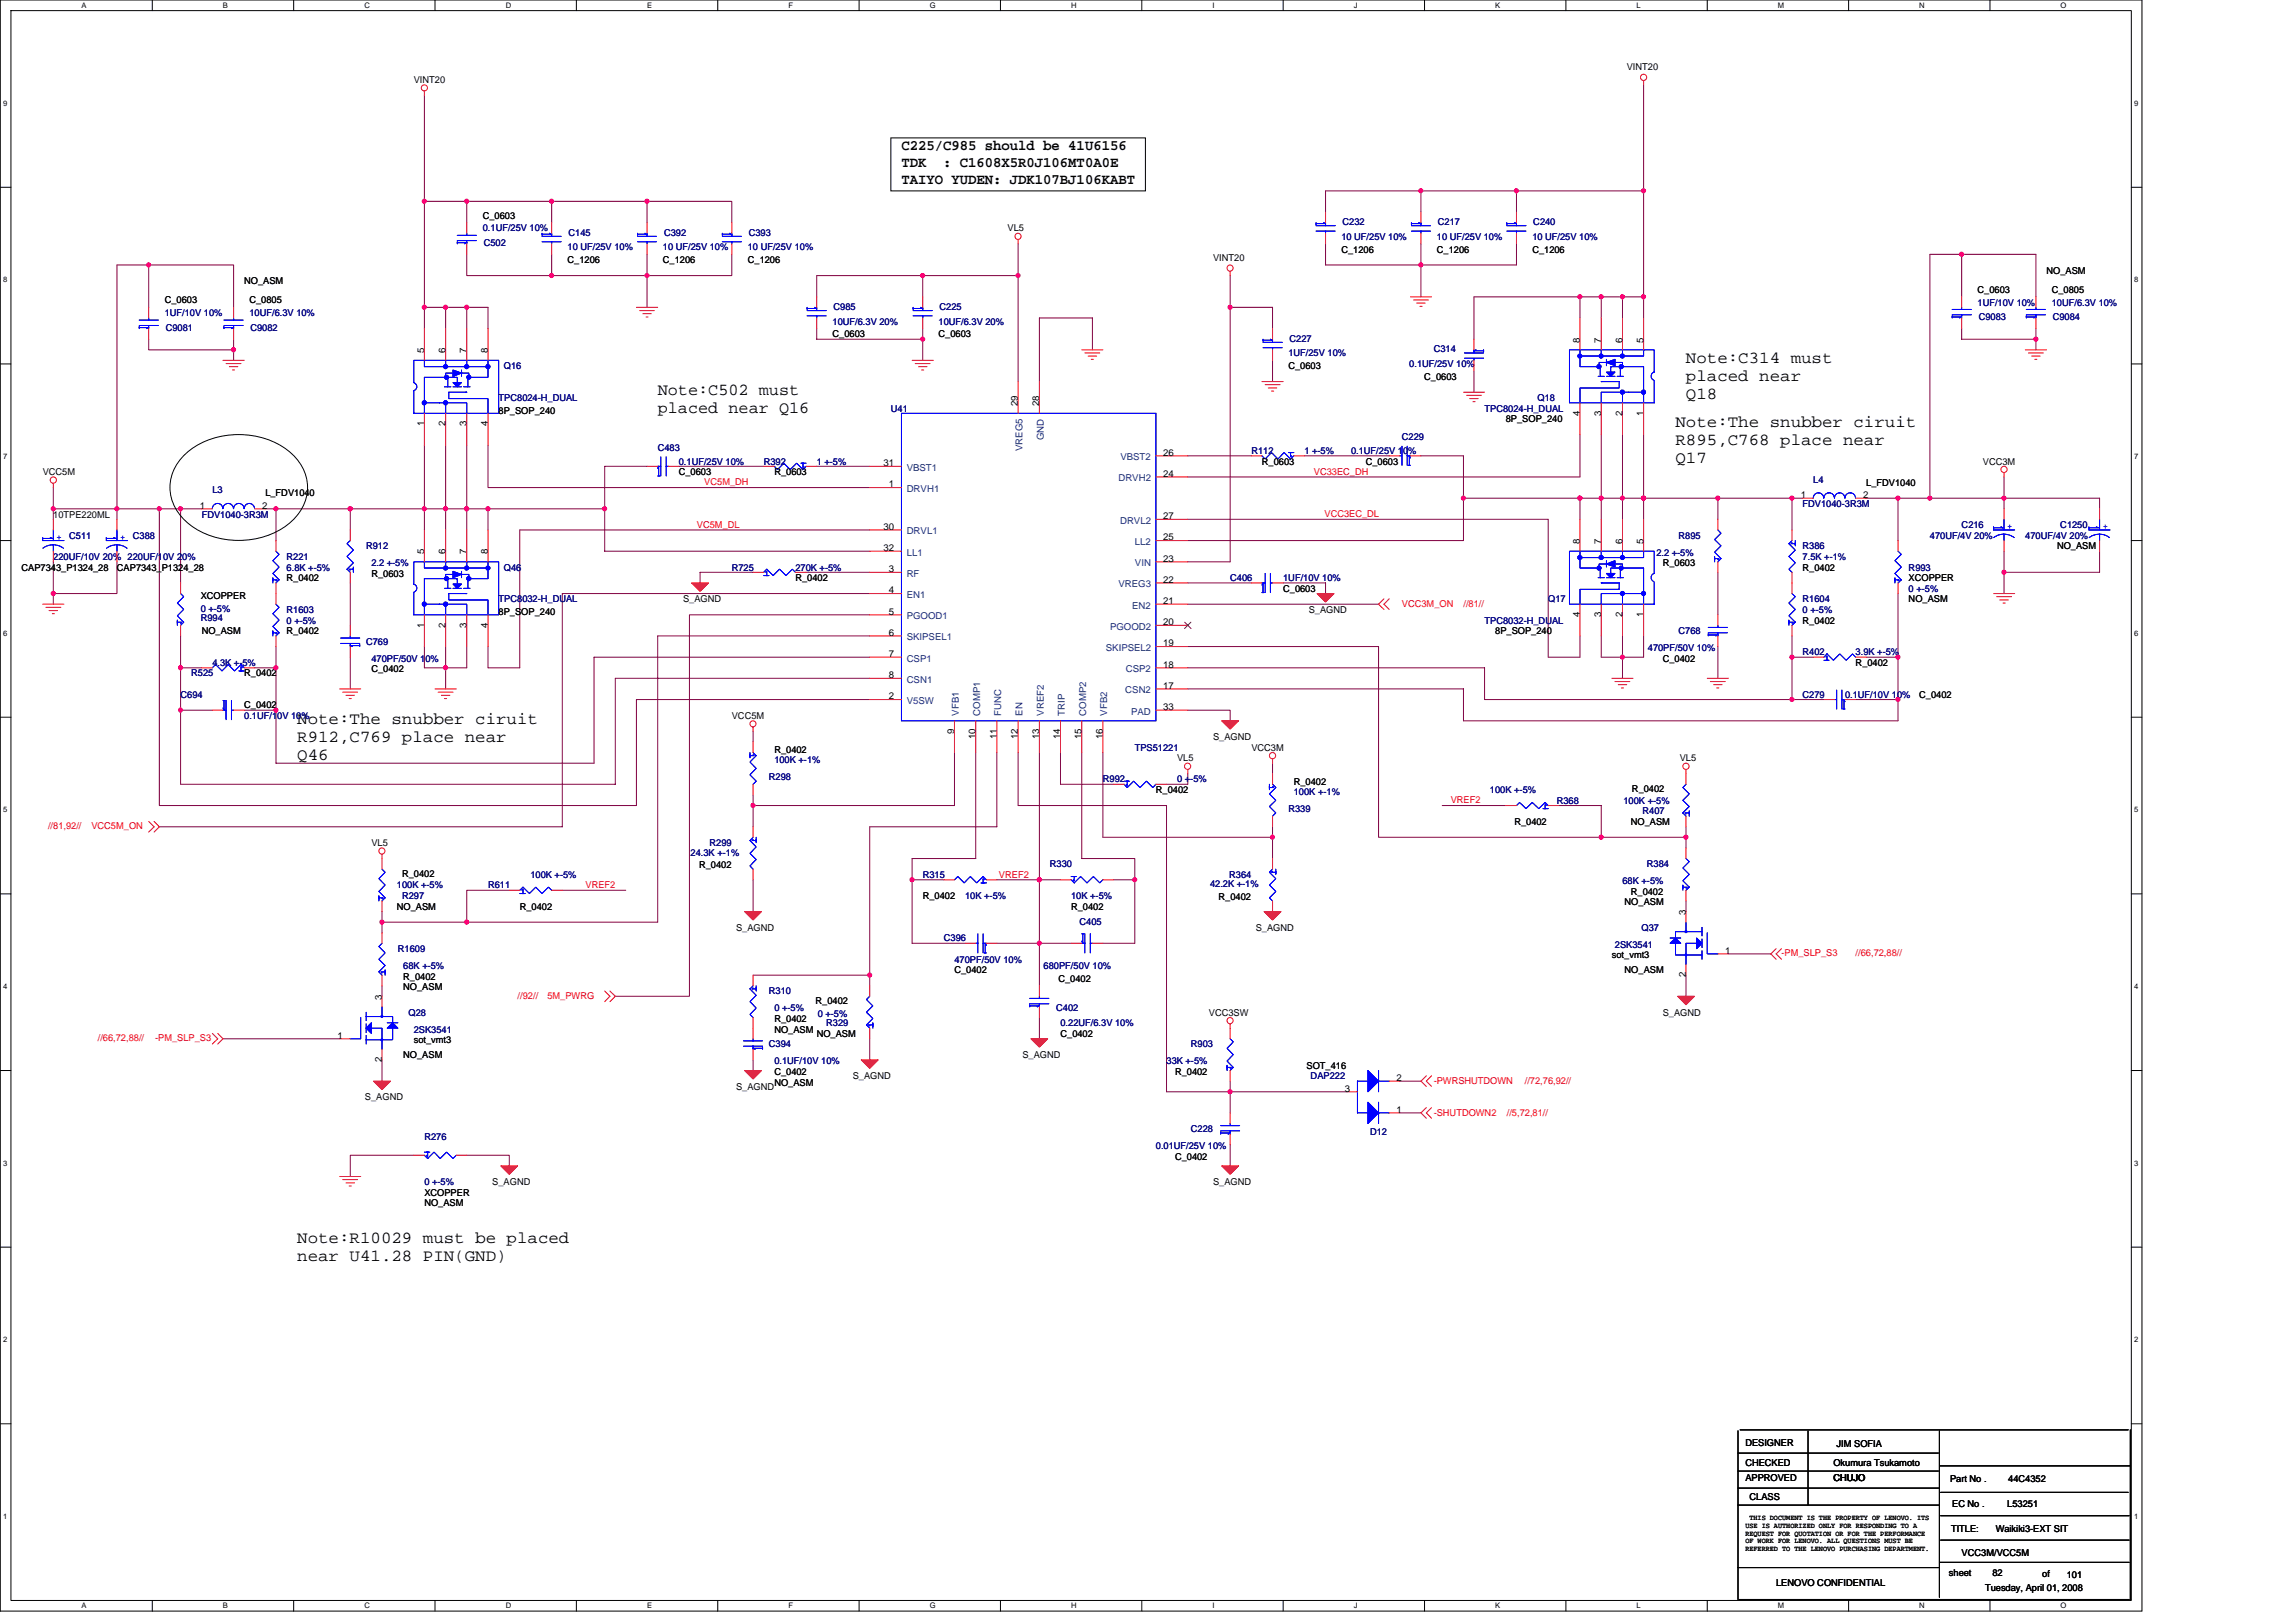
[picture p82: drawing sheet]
<svg xmlns="http://www.w3.org/2000/svg" width="297mm" height="210mm" viewBox="0 0 297 210" stroke-linecap="round" stroke-linejoin="round" font-family="sans-serif">
<defs><g id="words">
<g font-size="2.2">
<text x="218.1" y="47">Note:C314 must</text>
<text x="85.1" y="51.1">Note:C502 must</text>
<text x="85.1" y="53.4">placed near Q16</text>
<text x="218.1" y="49.3">placed near</text>
<text x="218.1" y="51.7">Q18</text>
<text x="216.8" y="55.2">Note:The snubber ciruit</text>
<text x="216.8" y="57.6">R895,C768 place near</text>
<text x="216.8" y="59.9">Q17</text>
<text x="38.5" y="93.6">Note:The snubber ciruit</text>
<text x="38.5" y="96">R912,C769 place near</text>
<text x="38.5" y="98.3">Q46</text>
<text x="38.5" y="160.8">Note:R10029 must be placed</text>
<text x="38.5" y="163.2">near U41.28 PIN(GND)</text>
</g>
<g font-size="1.9">
<text x="116.6" y="19.5">C225/C985 should be 41U6156</text>
<text x="116.6" y="21.6">TDK</text>
<text x="116.6" y="23.8">TAIYO YUDEN: JDK107BJ106KABT</text>
<text x="122" y="21.6">: C1608X5R0J106MT0A0E</text>
</g>
<g font-size="1.2">
<text x="53.5" y="10.7">VINT20</text>
<text x="210.5" y="9.1">VINT20</text>
<text x="62.5" y="28.3">C_0603</text>
<text x="130.3" y="29.9">VL5</text>
<text x="73.4" y="34">C_1206</text>
<text x="85.8" y="34">C_1206</text>
<text x="96.7" y="34">C_1206</text>
<text x="156.9" y="33.8">VINT20</text>
<text x="173.5" y="32.7">C_1206</text>
<text x="185.9" y="32.7">C_1206</text>
<text x="198.2" y="32.7">C_1206</text>
<text x="264.8" y="35.4">NO_ASM</text>
<text x="21.3" y="39.3">C_0603</text>
<text x="31.6" y="36.8">NO_ASM</text>
<text x="32.3" y="39.3">C_0805</text>
<text x="255.8" y="37.9">C_0603</text>
<text x="265.4" y="37.9">C_0805</text>
<text x="54.9" y="45.7" transform="rotate(-90 54.9 45.7)">5</text>
<text x="57.6" y="45.7" transform="rotate(-90 57.6 45.7)">6</text>
<text x="60.4" y="45.7" transform="rotate(-90 60.4 45.7)">7</text>
<text x="63.1" y="45.7" transform="rotate(-90 63.1 45.7)">8</text>
<text x="107.7" y="43.6">C_0603</text>
<text x="121.4" y="43.6">C_0603</text>
<text x="166.7" y="47.8">C_0603</text>
<text x="204.4" y="44.3" transform="rotate(-90 204.4 44.3)">8</text>
<text x="207.1" y="44.3" transform="rotate(-90 207.1 44.3)">7</text>
<text x="209.9" y="44.3" transform="rotate(-90 209.9 44.3)">6</text>
<text x="212.6" y="44.3" transform="rotate(-90 212.6 44.3)">5</text>
<text x="64.5" y="53.5">8P_SOP_240</text>
<text x="131.7" y="52.5" transform="rotate(-90 131.7 52.5)">29</text>
<text x="134.4" y="52.5" transform="rotate(-90 134.4 52.5)">28</text>
<text x="184.3" y="49.1">C_0603</text>
<text x="204.4" y="53.8" transform="rotate(-90 204.4 53.8)">4</text>
<text x="207.1" y="53.8" transform="rotate(-90 207.1 53.8)">3</text>
<text x="209.9" y="53.8" transform="rotate(-90 209.9 53.8)">2</text>
<text x="212.6" y="53.8" transform="rotate(-90 212.6 53.8)">1</text>
<text x="54.9" y="55.1" transform="rotate(-90 54.9 55.1)">1</text>
<text x="57.6" y="55.1" transform="rotate(-90 57.6 55.1)">2</text>
<text x="60.4" y="55.1" transform="rotate(-90 60.4 55.1)">3</text>
<text x="63.1" y="55.1" transform="rotate(-90 63.1 55.1)">4</text>
<text x="150.5" y="59">26</text>
<text x="194.8" y="54.6">8P_SOP_240</text>
<text x="5.5" y="61.5">VCC5M</text>
<text x="25.8" y="65.8">1</text>
<text x="33.9" y="65.8">2</text>
<text x="34.3" y="64.2">L_FDV1040</text>
<text x="87.8" y="61.5">C_0603</text>
<text x="100.2" y="61.5">R_0603</text>
<text x="114.3" y="60.3">31</text>
<text x="115" y="63.1">1</text>
<text x="150.5" y="61.7">24</text>
<text x="163.3" y="60.1">R_0603</text>
<text x="176.7" y="60.1">C_0603</text>
<text x="233" y="64.5">1</text>
<text x="241" y="64.5">2</text>
<text x="241.4" y="62.8">L_FDV1040</text>
<text x="256.5" y="60.1">VCC3M</text>
<text x="6.9" y="67">10TPE220ML</text>
<text x="54.9" y="71.8" transform="rotate(-90 54.9 71.8)">5</text>
<text x="57.6" y="71.8" transform="rotate(-90 57.6 71.8)">6</text>
<text x="60.4" y="71.8" transform="rotate(-90 60.4 71.8)">7</text>
<text x="63.1" y="71.8" transform="rotate(-90 63.1 71.8)">8</text>
<text x="114.3" y="68.6">30</text>
<text x="114.3" y="71.3">32</text>
<text x="150.5" y="67.2">27</text>
<text x="150.5" y="69.9">25</text>
<text x="204.4" y="70.4" transform="rotate(-90 204.4 70.4)">8</text>
<text x="207.1" y="70.4" transform="rotate(-90 207.1 70.4)">7</text>
<text x="209.9" y="70.4" transform="rotate(-90 209.9 70.4)">6</text>
<text x="212.6" y="70.4" transform="rotate(-90 212.6 70.4)">5</text>
<text x="266.1" y="71.1">NO_ASM</text>
<text x="2.8" y="73.8">CAP7343_P1324_28</text>
<text x="15.1" y="73.8">CAP7343_P1324_28</text>
<text x="26" y="77.5">XCOPPER</text>
<text x="37.1" y="75.2">R_0402</text>
<text x="48" y="74.6">R_0603</text>
<text x="88.4" y="77.9">S_AGND</text>
<text x="102.9" y="75.2">R_0402</text>
<text x="115" y="74">3</text>
<text x="115" y="76.8">4</text>
<text x="150.5" y="75.4">22</text>
<text x="150.5" y="72.7">23</text>
<text x="166" y="76.6">C_0603</text>
<text x="215.1" y="73.3">R_0603</text>
<text x="233.2" y="73.8">R_0402</text>
<text x="246.9" y="75.2">XCOPPER</text>
<text x="246.9" y="77.9">NO_ASM</text>
<text x="26.1" y="82">NO_ASM</text>
<text x="37.1" y="82">R_0402</text>
<text x="54.9" y="81.2" transform="rotate(-90 54.9 81.2)">1</text>
<text x="57.6" y="81.2" transform="rotate(-90 57.6 81.2)">2</text>
<text x="60.4" y="81.2" transform="rotate(-90 60.4 81.2)">3</text>
<text x="63.1" y="81.2" transform="rotate(-90 63.1 81.2)">4</text>
<text x="64.5" y="79.6">8P_SOP_240</text>
<text x="115" y="79.5">5</text>
<text x="115" y="82.3">6</text>
<text x="150.5" y="80.9">20</text>
<text x="150.5" y="78.2">21</text>
<text x="150.5" y="83.7">19</text>
<text x="169.3" y="79.3">S_AGND</text>
<text x="193.4" y="82">8P_SOP_240</text>
<text x="204.4" y="79.8" transform="rotate(-90 204.4 79.8)">4</text>
<text x="207.1" y="79.8" transform="rotate(-90 207.1 79.8)">3</text>
<text x="209.9" y="79.8" transform="rotate(-90 209.9 79.8)">2</text>
<text x="212.6" y="79.8" transform="rotate(-90 212.6 79.8)">1</text>
<text x="233.2" y="80.7">R_0402</text>
<text x="31.6" y="87.5">R_0402</text>
<text x="48" y="87">C_0402</text>
<text x="115" y="85">7</text>
<text x="115" y="87.8">8</text>
<text x="150.5" y="89.1">17</text>
<text x="150.5" y="86.4">18</text>
<text x="215.1" y="85.6">C_0402</text>
<text x="240.1" y="86.2">R_0402</text>
<text x="31.6" y="91.7">C_0402</text>
<text x="94.7" y="93">VCC5M</text>
<text x="115" y="90.5">2</text>
<text x="123.5" y="94.9" transform="rotate(-90 123.5 94.9)">9</text>
<text x="126.2" y="95.6" transform="rotate(-90 126.2 95.6)">10</text>
<text x="128.9" y="95.6" transform="rotate(-90 128.9 95.6)">11</text>
<text x="131.7" y="95.6" transform="rotate(-90 131.7 95.6)">12</text>
<text x="134.4" y="95.6" transform="rotate(-90 134.4 95.6)">13</text>
<text x="137.2" y="95.6" transform="rotate(-90 137.2 95.6)">14</text>
<text x="139.9" y="95.6" transform="rotate(-90 139.9 95.6)">15</text>
<text x="142.7" y="95.6" transform="rotate(-90 142.7 95.6)">16</text>
<text x="150.5" y="91.9">33</text>
<text x="156.9" y="95.8">S_AGND</text>
<text x="248.3" y="90.3">C_0402</text>
<text x="100.2" y="97.4">R_0402</text>
<text x="152.3" y="98.5">VL5</text>
<text x="161.9" y="97.1">VCC3M</text>
<text x="167.4" y="101.5">R_0402</text>
<text x="217.3" y="98.5">VL5</text>
<text x="149.5" y="102.6">R_0402</text>
<text x="195.9" y="106.7">R_0402</text>
<text x="211" y="106.7">NO_ASM</text>
<text x="211.1" y="102.5">R_0402</text>
<text x="48" y="109.5">VL5</text>
<text x="52" y="113.5">R_0402</text>
<text x="90.4" y="112.4">R_0402</text>
<text x="51.3" y="117.7">NO_ASM</text>
<text x="67.2" y="117.7">R_0402</text>
<text x="119.4" y="116.3">R_0402</text>
<text x="138.6" y="117.7">R_0402</text>
<text x="157.6" y="116.5">R_0402</text>
<text x="210.2" y="117.2">NO_ASM</text>
<text x="211" y="115.8">R_0402</text>
<text x="218.1" y="118.4" transform="rotate(-90 218.1 118.4)">3</text>
<text x="95.2" y="120.5">S_AGND</text>
<text x="123.5" y="125.9">C_0402</text>
<text x="162.5" y="120.5">S_AGND</text>
<text x="208.5" y="124">sot_vmt3</text>
<text x="210.2" y="125.9">NO_ASM</text>
<text x="223.2" y="123.4">1</text>
<text x="49.4" y="129.3" transform="rotate(-90 49.4 129.3)">3</text>
<text x="52.2" y="126.8">R_0402</text>
<text x="52.2" y="128.1">NO_ASM</text>
<text x="105.5" y="129.9">R_0402</text>
<text x="136.9" y="127">C_0402</text>
<text x="156.4" y="131.4">VCC3SW</text>
<text x="215.1" y="131.4">S_AGND</text>
<text x="218.1" y="126.5" transform="rotate(-90 218.1 126.5)">2</text>
<text x="43.7" y="134.4">1</text>
<text x="49.4" y="137.4" transform="rotate(-90 49.4 137.4)">2</text>
<text x="52.2" y="136.9">NO_ASM</text>
<text x="53.5" y="135">sot_vmt3</text>
<text x="100.2" y="132.2">R_0402</text>
<text x="100.2" y="133.6">NO_ASM</text>
<text x="105.7" y="134.2">NO_ASM</text>
<text x="132.3" y="136.9">S_AGND</text>
<text x="137.2" y="134.2">C_0402</text>
<text x="47.2" y="142.4">S_AGND</text>
<text x="95.2" y="141">S_AGND</text>
<text x="100.2" y="139.1">C_0402</text>
<text x="100.2" y="140.5">NO_ASM</text>
<text x="110.3" y="139.7">S_AGND</text>
<text x="152" y="139.1">R_0402</text>
<text x="169" y="138.3">SOT_416</text>
<text x="174" y="141.3">3</text>
<text x="180.7" y="139.9">2</text>
<text x="180.7" y="144">1</text>
<text x="54.9" y="154.7">XCOPPER</text>
<text x="63.7" y="153.4">S_AGND</text>
<text x="152" y="150.1">C_0402</text>
<text x="156.9" y="153.4">S_AGND</text>
<text x="54.9" y="156.1">NO_ASM</text>
<text x="225.8" y="187.1">DESIGNER</text>
<text x="225.8" y="189.7">CHECKED</text>
<text x="225.8" y="191.6">APPROVED</text>
<text x="237.2" y="191.6">CHUJO</text>
<text x="237.2" y="189.7">Okumura Tsukamoto</text>
<text x="237.6" y="187.3">JIM SOFIA</text>
<text x="252.3" y="191.8">Part No .</text>
<text x="259.8" y="191.8">44C4352</text>
<text x="226.4" y="194.1">CLASS</text>
<text x="252.6" y="195.1">EC No .</text>
<text x="259.7" y="195.1">L53251</text>
<text x="252.1" y="204">sheet</text>
<text x="252.4" y="198.2">TITLE:</text>
<text x="253.8" y="201.4">VCC3M/VCC5M</text>
<text x="257.8" y="204">82</text>
<text x="258.2" y="198.2">Waikiki3-EXT SIT</text>
<text x="229.8" y="205.2">LENOVO CONFIDENTIAL</text>
<text x="256.8" y="205.9">Tuesday, April 01, 2008</text>
<text x="264.2" y="204.1">of</text>
<text x="267.4" y="204.3">101</text>
</g>
<g font-size="1.2" fill="#000080">
<text x="62.5" y="29.9">0.1UF/25V 10%</text>
<text x="173.7" y="29.1">C232</text>
<text x="186" y="29.1">C217</text>
<text x="198.4" y="29.1">C240</text>
<text x="62.6" y="31.9">C502</text>
<text x="73.4" y="32.4">10 UF/25V 10%</text>
<text x="73.6" y="30.5">C145</text>
<text x="85.8" y="32.4">10 UF/25V 10%</text>
<text x="85.9" y="30.5">C392</text>
<text x="96.7" y="32.4">10 UF/25V 10%</text>
<text x="96.9" y="30.5">C393</text>
<text x="173.5" y="31">10 UF/25V 10%</text>
<text x="185.9" y="31">10 UF/25V 10%</text>
<text x="198.2" y="31">10 UF/25V 10%</text>
<text x="21.3" y="40.9">1UF/10V 10%</text>
<text x="32.3" y="40.9">10UF/6.3V 10%</text>
<text x="107.7" y="42">10UF/6.3V 20%</text>
<text x="107.8" y="40.1">C985</text>
<text x="121.4" y="42">10UF/6.3V 20%</text>
<text x="121.6" y="40.1">C225</text>
<text x="255.8" y="39.5">1UF/10V 10%</text>
<text x="256" y="41.4">C9083</text>
<text x="265.4" y="39.5">10UF/6.3V 10%</text>
<text x="265.6" y="41.4">C9084</text>
<text x="21.4" y="42.8">C9081</text>
<text x="32.4" y="42.8">C9082</text>
<text x="65.2" y="47.8">Q16</text>
<text x="166.7" y="46.1">1UF/25V 10%</text>
<text x="166.8" y="44.2">C227</text>
<text x="182.3" y="47.5">0.1UF/25V 10%</text>
<text x="185.5" y="45.6">C314</text>
<text x="64.5" y="51.9">TPC8024-H_DUAL</text>
<text x="115.2" y="53.3">U41</text>
<text x="192.1" y="53.3">TPC8024-H_DUAL</text>
<text x="198.9" y="51.9">Q18</text>
<text x="85.1" y="58.3">C483</text>
<text x="161.9" y="58.7">R112</text>
<text x="168.8" y="58.7">1 +-5%</text>
<text x="174.8" y="58.7">0.1UF/25V 10%</text>
<text x="181.4" y="57">C229</text>
<text x="27.5" y="63.8">L3</text>
<text x="87.8" y="60.1">0.1UF/25V 10%</text>
<text x="98.8" y="60.1">R392</text>
<text x="105.7" y="60.1">1 +-5%</text>
<text x="233.2" y="65.6">FDV1040-3R3M</text>
<text x="234.6" y="62.4">L4</text>
<text x="9" y="69.7">C511</text>
<text x="17.2" y="69.7">C388</text>
<text x="26.1" y="67">FDV1040-3R3M</text>
<text x="47.4" y="71.1">R912</text>
<text x="214.3" y="71.9">2.2 +-5%</text>
<text x="217.2" y="69.7">R895</text>
<text x="233.2" y="71.1">R386</text>
<text x="249.7" y="69.7">470UF/4V 20%</text>
<text x="253.8" y="68.3">C216</text>
<text x="262" y="69.7">470UF/4V 20%</text>
<text x="266.5" y="68.3">C1250</text>
<text x="6.9" y="72.5">220UF/10V 20% 220UF/10V 20%</text>
<text x="37.1" y="72.5">R221</text>
<text x="37.1" y="73.8">6.8K +-5%</text>
<text x="48" y="73.3">2.2 +-5%</text>
<text x="64.5" y="77.9">TPC8032-H_DUAL</text>
<text x="65.2" y="73.8">Q46</text>
<text x="94.7" y="73.8">R725</text>
<text x="102.9" y="73.8">270K +-5%</text>
<text x="159.1" y="75.2">C406</text>
<text x="166" y="75.2">1UF/10V 10%</text>
<text x="200.3" y="77.9">Q17</text>
<text x="233.2" y="77.9">R1604</text>
<text x="233.2" y="72.5">7.5K +-1%</text>
<text x="246.9" y="73.8">R993</text>
<text x="246.9" y="76.6">0 +-5%</text>
<text x="26" y="80.4">R994</text>
<text x="26" y="79.2">0 +-5%</text>
<text x="37.1" y="79.3">R1603</text>
<text x="37.1" y="80.7">0 +-5%</text>
<text x="47.4" y="83.4">C769</text>
<text x="192.1" y="80.7">TPC8032-H_DUAL</text>
<text x="217.2" y="82">C768</text>
<text x="233.2" y="79.3">0 +-5%</text>
<text x="24.7" y="87.5">R525</text>
<text x="27.5" y="86.2">4.3K +-5%</text>
<text x="48" y="85.6">470PF/50V 10%</text>
<text x="213.2" y="84.2">470PF/50V 10%</text>
<text x="233.2" y="84.8">R402</text>
<text x="240.1" y="84.8">3.9K +-5%</text>
<text x="23.4" y="90.3">C694</text>
<text x="31.6" y="93">0.1UF/10V 10%</text>
<text x="233.2" y="90.3">C279</text>
<text x="238.7" y="90.3">0.1UF/10V 10%</text>
<text x="99.5" y="101">R298</text>
<text x="100.2" y="98.8">100K +-1%</text>
<text x="142.7" y="101.3">R992</text>
<text x="146.8" y="97.1">TPS51221</text>
<text x="152.3" y="101.3">0 +-5%</text>
<text x="166.7" y="105.1">R339</text>
<text x="167.4" y="102.9">100K +-1%</text>
<text x="192.8" y="102.6">100K +-5%</text>
<text x="201.4" y="104">R368</text>
<text x="210" y="104">100K +-5%</text>
<text x="212.5" y="105.4">R407</text>
<text x="68.6" y="113.6">100K +-5%</text>
<text x="89.3" y="110.7">24.3K +-1%</text>
<text x="91.8" y="109.5">R299</text>
<text x="119.4" y="113.6">R315</text>
<text x="135.8" y="112.2">R330</text>
<text x="159" y="113.6">R364</text>
<text x="213.1" y="112.2">R384</text>
<text x="51.3" y="115">100K +-5%</text>
<text x="52" y="116.3">R297</text>
<text x="63.1" y="115">R611</text>
<text x="124.9" y="116.3">10K +-5%</text>
<text x="138.6" y="116.3">10K +-5%</text>
<text x="139.7" y="119.8">C405</text>
<text x="156.5" y="114.8">42.2K +-1%</text>
<text x="209.9" y="114.4">68K +-5%</text>
<text x="51.5" y="123.2">R1609</text>
<text x="52.2" y="125.4">68K +-5%</text>
<text x="122.1" y="121.8">C396</text>
<text x="123.5" y="124.6">470PF/50V 10%</text>
<text x="135" y="125.4">680PF/50V 10%</text>
<text x="208.9" y="122.6">2SK3541</text>
<text x="212.4" y="120.5">Q37</text>
<text x="52.8" y="131.4">Q28</text>
<text x="99.5" y="128.7">R310</text>
<text x="100.2" y="130.9">0 +-5%</text>
<text x="105.8" y="131.6">0 +-5%</text>
<text x="136.6" y="130.9">C402</text>
<text x="53.5" y="133.6">2SK3541</text>
<text x="99.5" y="135.6">C394</text>
<text x="100.2" y="137.7">0.1UF/10V 10%</text>
<text x="106.9" y="132.8">R329</text>
<text x="137.2" y="132.8">0.22UF/6.3V 10%</text>
<text x="150.9" y="137.7">33K +-5%</text>
<text x="154.1" y="135.6">R903</text>
<text x="169.6" y="139.7">DAP222</text>
<text x="54.9" y="147.5">R276</text>
<text x="149.5" y="148.7">0.01UF/25V 10%</text>
<text x="154.1" y="146.5">C228</text>
<text x="177.2" y="146.9">D12</text>
<text x="54.9" y="153.4">0 +-5%</text>
</g>
<g font-size="1.2" fill="#004080">
<text x="132.3" y="58.4" transform="rotate(-90 132.3 58.4)">VREG5</text>
<text x="135" y="57" transform="rotate(-90 135 57)">GND</text>
<text x="144.9" y="59.6">VBST2</text>
<text x="117.3" y="63.7">DRVH1</text>
<text x="117.3" y="60.9">VBST1</text>
<text x="144.7" y="62.3">DRVH2</text>
<text x="117.3" y="69.2">DRVL1</text>
<text x="117.3" y="71.9">LL1</text>
<text x="144.9" y="67.8">DRVL2</text>
<text x="146.8" y="70.5">LL2</text>
<text x="117.3" y="74.6">RF</text>
<text x="117.3" y="77.4">EN1</text>
<text x="144.7" y="76">VREG3</text>
<text x="146.8" y="73.3">VIN</text>
<text x="117.3" y="80.1">PGOOD1</text>
<text x="117.3" y="82.9">SKIPSEL1</text>
<text x="143.6" y="81.5">PGOOD2</text>
<text x="146.5" y="78.8">EN2</text>
<text x="117.3" y="85.6">CSP1</text>
<text x="117.3" y="88.3">CSN1</text>
<text x="143.1" y="84.2">SKIPSEL2</text>
<text x="145.6" y="89.7">CSN2</text>
<text x="145.6" y="87">CSP2</text>
<text x="117.3" y="91.1">V5SW</text>
<text x="124.1" y="92.6" transform="rotate(-90 124.1 92.6)">VFB1</text>
<text x="126.8" y="92.6" transform="rotate(-90 126.8 92.6)">COMP1</text>
<text x="129.5" y="92.6" transform="rotate(-90 129.5 92.6)">FUNC</text>
<text x="132.3" y="92.6" transform="rotate(-90 132.3 92.6)">EN</text>
<text x="135" y="92.6" transform="rotate(-90 135 92.6)">VREF2</text>
<text x="137.8" y="92.6" transform="rotate(-90 137.8 92.6)">TRIP</text>
<text x="140.5" y="92.6" transform="rotate(-90 140.5 92.6)">COMP2</text>
<text x="143.3" y="92.6" transform="rotate(-90 143.3 92.6)">VFB2</text>
<text x="146.3" y="92.5">PAD</text>
</g>
<g font-size="1.2" fill="#f00">
<text x="91.1" y="62.8">VC5M_DH</text>
<text x="170" y="61.4">VC33EC_DH</text>
<text x="90.2" y="68.3">VC5M_DL</text>
<text x="171.4" y="66.9">VCC3EC_DL</text>
<text x="181.4" y="78.6">VCC3M_ON</text>
<text x="189.3" y="78.6">//81//</text>
<text x="6.2" y="107.3">//81,92//</text>
<text x="11.8" y="107.3">VCC5M_ON</text>
<text x="187.7" y="104">VREF2</text>
<text x="129.2" y="113.6">VREF2</text>
<text x="75.8" y="114.9">VREF2</text>
<text x="230.5" y="123.7">-PM_SLP_S3</text>
<text x="240.1" y="123.7">//66,72,88//</text>
<text x="67" y="129.2">//92//</text>
<text x="70.8" y="129.2">5M_PWRG</text>
<text x="12.7" y="134.7">//66,72,88//</text>
<text x="20.1" y="134.7">-PM_SLP_S3</text>
<text x="185.5" y="140.3">-PWRSHUTDOWN</text>
<text x="197.3" y="140.3">//72,76,92//</text>
<text x="185.5" y="144.5">-SHUTDOWN2</text>
<text x="194.9" y="144.5">//5,72,81//</text>
</g>
<g font-size="1.2" fill="#00f">
<text x="7.3" y="69.8">+</text>
<text x="15.5" y="69.8">+</text>
<text x="259.7" y="68.5">+</text>
<text x="272" y="68.5">+</text>
</g>
<g font-size="1">
<text x="10.6" y="1">A</text>
<text x="28.8" y="1">B</text>
<text x="47.1" y="1">C</text>
<text x="65.4" y="1">D</text>
<text x="83.7" y="1">E</text>
<text x="102" y="1">F</text>
<text x="120.3" y="1">G</text>
<text x="138.6" y="1">H</text>
<text x="156.9" y="1">I</text>
<text x="175.2" y="1">J</text>
<text x="193.4" y="1">K</text>
<text x="211.7" y="1">L</text>
<text x="230" y="1">M</text>
<text x="248.3" y="1">N</text>
<text x="266.6" y="1">O</text>
<text x=".4" y="13.7">9</text>
<text x="276.1" y="13.7">9</text>
<text x=".4" y="36.6">8</text>
<text x="276.1" y="36.6">8</text>
<text x=".4" y="59.4">7</text>
<text x="276.1" y="59.4">7</text>
<text x=".4" y="82.3">6</text>
<text x="276.1" y="82.3">6</text>
<text x=".4" y="105.1">5</text>
<text x="276.1" y="105.1">5</text>
<text x=".4" y="128">4</text>
<text x="276.1" y="128">4</text>
<text x=".4" y="150.9">3</text>
<text x="276.1" y="150.9">3</text>
<text x=".4" y="173.7">2</text>
<text x="276.1" y="173.7">2</text>
<text x=".4" y="196.6">1</text>
<text x="225.8" y="197.7">USE IS AUTHORIZED ONLY FOR RESPONDING TO A</text>
<text x="226.3" y="196.7">THIS DOCUMENT IS THE PROPERTY OF LENOVO. ITS</text>
<text x="276.1" y="196.6">1</text>
<text x="225.8" y="198.7">REQUEST FOR QUOTATION OR FOR THE PERFORMANCE</text>
<text x="225.8" y="199.7">OF WORK FOR LENOVO. ALL QUESTIONS MUST BE</text>
<text x="225.8" y="200.7">REFERRED TO THE LENOVO PURCHASING DEPARTMENT.</text>
<text x="10.6" y="208.2">A</text>
<text x="28.8" y="208.2">B</text>
<text x="47.1" y="208.2">C</text>
<text x="65.4" y="208.2">D</text>
<text x="83.7" y="208.2">E</text>
<text x="102" y="208.2">F</text>
<text x="120.3" y="208.2">G</text>
<text x="138.6" y="208.2">H</text>
<text x="156.9" y="208.2">I</text>
<text x="175.2" y="208.2">J</text>
<text x="193.4" y="208.2">K</text>
<text x="211.7" y="208.2">L</text>
<text x="230" y="208.2">M</text>
<text x="248.3" y="208.2">N</text>
<text x="266.6" y="208.2">O</text>
</g>
</g></defs>
<path d="M0 0h277.1v208.5h-277.1zM1.4 1.4h274.3v205.7h-274.3z" fill="none" stroke="#000" stroke-width=".13"/>
<g fill="#fff">
<path d="M10.6 .1h.6v1.1h-.6z"/>
<path d="M10.6 207.3h.6v1.1h-.6z"/>
</g>
<path d="M19.7 0v1.4M19.7 207.1v1.4" fill="none" stroke="#000" stroke-width=".13"/>
<g fill="#fff">
<path d="M28.8 .1h.7v1.1h-.7z"/>
<path d="M28.8 207.3h.7v1.1h-.7z"/>
</g>
<path d="M38 0v1.4M38 207.1v1.4" fill="none" stroke="#000" stroke-width=".13"/>
<g fill="#fff">
<path d="M47.1 .1h.7v1.1h-.7z"/>
<path d="M47.1 207.3h.7v1.1h-.7z"/>
</g>
<path d="M56.3 0v1.4M56.3 207.1v1.4" fill="none" stroke="#000" stroke-width=".13"/>
<g fill="#fff">
<path d="M65.4 .1h.7v1.1h-.7z"/>
<path d="M65.4 207.3h.7v1.1h-.7z"/>
</g>
<path d="M74.6 0v1.4M74.6 207.1v1.4" fill="none" stroke="#000" stroke-width=".13"/>
<g fill="#fff">
<path d="M83.7 .1h.7v1.1h-.7z"/>
<path d="M83.7 207.3h.7v1.1h-.7z"/>
</g>
<path d="M92.9 0v1.4M92.9 207.1v1.4" fill="none" stroke="#000" stroke-width=".13"/>
<g fill="#fff">
<path d="M102 .1h.6v1.1h-.6z"/>
<path d="M102 207.3h.6v1.1h-.6z"/>
</g>
<path d="M111.1 0v1.4M111.1 207.1v1.4" fill="none" stroke="#000" stroke-width=".13"/>
<g fill="#fff">
<path d="M120.3 .1h.7v1.1h-.7z"/>
<path d="M120.3 207.3h.7v1.1h-.7z"/>
</g>
<path d="M129.4 0v1.4M129.4 207.1v1.4" fill="none" stroke="#000" stroke-width=".13"/>
<g fill="#fff">
<path d="M138.6 .1h.7v1.1h-.7z"/>
<path d="M138.6 207.3h.7v1.1h-.7z"/>
</g>
<path d="M147.7 0v1.4M147.7 207.1v1.4" fill="none" stroke="#000" stroke-width=".13"/>
<g fill="#fff">
<path d="M156.9 .1h.2v1.1h-.2z"/>
<path d="M156.9 207.3h.2v1.1h-.2z"/>
</g>
<path d="M166 0v1.4M166 207.1v1.4" fill="none" stroke="#000" stroke-width=".13"/>
<g fill="#fff">
<path d="M175.2 .1h.4v1.1h-.4z"/>
<path d="M175.2 207.3h.4v1.1h-.4z"/>
</g>
<path d="M184.3 0v1.4M184.3 207.1v1.4" fill="none" stroke="#000" stroke-width=".13"/>
<g fill="#fff">
<path d="M193.4 .1h.7v1.1h-.7z"/>
<path d="M193.4 207.3h.7v1.1h-.7z"/>
</g>
<path d="M202.6 0v1.4M202.6 207.1v1.4" fill="none" stroke="#000" stroke-width=".13"/>
<g fill="#fff">
<path d="M211.7 .1h.6v1.1h-.6z"/>
<path d="M211.7 207.3h.6v1.1h-.6z"/>
</g>
<path d="M220.9 0v1.4M220.9 207.1v1.4" fill="none" stroke="#000" stroke-width=".13"/>
<g fill="#fff">
<path d="M230 .1h.8v1.1h-.8z"/>
<path d="M230 207.3h.8v1.1h-.8z"/>
</g>
<path d="M239.2 0v1.4M239.2 207.1v1.4" fill="none" stroke="#000" stroke-width=".13"/>
<g fill="#fff">
<path d="M248.3 .1h.7v1.1h-.7z"/>
<path d="M248.3 207.3h.7v1.1h-.7z"/>
</g>
<path d="M257.4 0v1.4M257.4 207.1v1.4" fill="none" stroke="#000" stroke-width=".13"/>
<g fill="#fff">
<path d="M266.6 .1h.8v1.1h-.8z"/>
<path d="M266.6 207.3h.8v1.1h-.8z"/>
<path d="M.4 12.8h.5v1.1h-.5z"/>
<path d="M276.1 12.8h.5v1.1h-.5z"/>
<path d="M.4 35.7h.5v1.1h-.5z"/>
<path d="M276.1 35.7h.5v1.1h-.5z"/>
</g>
<path d="M0 24.2h1.4M275.7 24.2h1.4" fill="none" stroke="#000" stroke-width=".13"/>
<g fill="#fff">
<path d="M.4 58.5h.5v1.1h-.5z"/>
<path d="M276.1 58.5h.5v1.1h-.5z"/>
</g>
<path d="M0 47.1h1.4M275.7 47.1h1.4" fill="none" stroke="#000" stroke-width=".13"/>
<g fill="#fff">
<path d="M.4 81.4h.5v1.1h-.5z"/>
<path d="M276.1 81.4h.5v1.1h-.5z"/>
</g>
<path d="M0 70h1.4M275.7 70h1.4" fill="none" stroke="#000" stroke-width=".13"/>
<g fill="#fff">
<path d="M.4 104.2h.5v1.1h-.5z"/>
<path d="M276.1 104.2h.5v1.1h-.5z"/>
</g>
<path d="M0 92.8h1.4M275.7 92.8h1.4" fill="none" stroke="#000" stroke-width=".13"/>
<g fill="#fff">
<path d="M.4 127.1h.5v1.1h-.5z"/>
<path d="M276.1 127.1h.5v1.1h-.5z"/>
</g>
<path d="M0 115.7h1.4M275.7 115.7h1.4" fill="none" stroke="#000" stroke-width=".13"/>
<g fill="#fff">
<path d="M.4 150h.5v1.1h-.5z"/>
<path d="M276.1 150h.5v1.1h-.5z"/>
</g>
<path d="M0 138.5h1.4M275.7 138.5h1.4" fill="none" stroke="#000" stroke-width=".13"/>
<g fill="#fff">
<path d="M.4 172.8h.5v1.1h-.5z"/>
<path d="M276.1 172.8h.5v1.1h-.5z"/>
</g>
<path d="M0 161.4h1.4M275.7 161.4h1.4" fill="none" stroke="#000" stroke-width=".13"/>
<g fill="#fff">
<path d="M.4 195.7h.5v1.1h-.5z"/>
<path d="M276.1 195.7h.5v1.1h-.5z"/>
</g>
<g fill="none" stroke="#000" stroke-width=".13">
<path d="M115.2 17.8h33v6.9h-33zM23.8 58.9a10.7 10.7 0 0 1 14.1 0 5.6 5.6 0 0 1 0 8.4 10.6 10.6 0 0 1-14.1 0 5.7 5.7 0 0 1 0-8.4zM0 184.3h1.4M224.8 188h26M224.8 190.4h26M224.8 192.6h26.1M224.8 194.8h26.1M224.8 185.2v21.8M225.1 185h50.2M233.9 185.2v9.6M250.9 185.2v21.5M250.9 189.7h24.7"/>
<path d="M251.1 196.2h24.4M251.1 193.1h24.2M251.1 199.3h24.4M275.6 185v22M275.7 184.3h1.4M224.8 202.9h26.1M225 207h50.5M250.9 202.2h24.6"/>
</g>
<g fill="none" stroke="#800040" stroke-width=".13">
<path d="M54.9 12.3v13.8h5.5M212.6 11v30.1M19.2 39.8v-5.5h11v5.5M19.2 34.3h-4.1v31.5h-8.2M54.9 26.1v16.4M54.9 39.8h8.2v2.7M57.7 39.8v2.7M60.4 32.9v2.8h11M60.4 39.8v2.7M71.4 26.1h-11v2.7M71.4 26.1v2.7M71.4 32.9v2.8"/>
<path d="M71.4 26.1h12.3M83.7 26.1h11v2.7M83.7 26.1v2.7M83.7 32.9v6.9M94.7 32.9v2.8h-23.3M119.4 35.7v2.7M131.7 31.6v17.8M131.7 35.7h-26v2.7M159.1 35.7v37h-5.4M159.1 39.8h5.5v2.7M171.5 31.6v2.7h24.7v-2.7M183.8 24.7v2.7"/>
<path d="M183.8 31.6v6.8M196.2 24.7v2.7M204.4 38.4v2.7M207.2 38.4v2.7M209.9 38.4v2.7M212.6 24.7h-41.1v2.7M212.6 38.4h-21.9v5.5M253.8 38.4v-5.5h9.6v5.5M253.8 32.9h-4.1v31.6M19.2 43.9v1.4h11M30.2 43.9v2.7M54.9 57.6v11"/>
<path d="M57.7 57.6v11M60.4 57.6v11M63.1 57.6v5.5h49.4M105.7 42.5v1.4h13.7M119.4 42.5v4.1M141.3 45.3v-4.2h-6.8v8.3M153.7 59h8.2M164.6 46.6v2.8M168.8 59h10.9M183.8 59h5.5v11h-35.6M190.7 48v2.8M204.4 56.2v5.5h-50.7"/>
<path d="M207.2 56.2v11M209.9 56.2v11M212.6 56.2v11M253.8 42.5v1.4h9.6M263.4 42.5v2.8M6.9 63.1v4.1M6.9 72.7v5.5M15.1 72.7v4.1h-8.2M20.6 65.8h-5.5v1.4M20.6 65.8v38.4h61.7v-13.7h30.2M20.6 65.8h5.5M23.4 65.8v9.6"/>
<path d="M34.3 65.8h43.9M35.7 65.8v4.2M45.3 65.8v2.8M45.3 75.4v5.5M63.1 65.8v2.8M83.7 60.3h-5.5v11h34.3M87.8 60.3h11M97.4 74.1h-6.8v1.3M104.3 74.1h8.2M105.7 60.3h6.8M112.5 79.6h-23.3v49.3h-9.6M112.5 68.6h-45.3v17.8h-4.1v-2.7"/>
<path d="M112.5 76.8h-39.8v30.2h-52.1M153.7 67.2h46.6v17.8h4.1v-2.7M153.7 75.4h8.2M153.7 78.2h24.6M166 75.4h5.5v1.4M189.3 64.5h43.9M204.4 64.5v2.7M222.2 64.5v2.7M222.2 74.1v5.5M231.8 64.5v4.1M241.4 64.5h30.2v1.3M245.6 64.5v5.5"/>
<path d="M245.6 76.8v13.7M259.3 61.7v4.1M259.3 71.3v5.5M271.6 71.3v2.8h-12.3M23.4 82.3v19.2h56.2v-13.7h32.9M23.4 86.4h2.7M23.4 91.9h4.1M31.6 91.9h4.1M33 86.4h2.7M35.7 83.7v15.1h41.2v-13.8h35.6M45.3 85v4.2M54.9 83.7v2.7h5.5v-2.7"/>
<path d="M57.7 83.7v5.5M97.4 94.6v1.4M112.5 82.3h-27.4v37h-24.7v-4.1h5.5M123.5 97.4v6.8h-26.1M126.2 97.4v13.7h-8.2v11h6.9M129 97.4v9.6h-16.5v20.6M131.7 97.4v6.8h19.2v37.1h23.3M134.5 97.4v30.2M137.2 97.4v4.1h6.9M140 97.4v13.7h6.8v2.8M142.7 97.4v11h21.9M153.7 91.9h5.4v1.4"/>
<path d="M153.7 89.2h35.6v4.1h56.3v-2.8h-5.5M153.7 83.7h24.6v24.7h28.9M153.7 86.4h38.4v4.1h43.9M164.6 98.8v1.3M207.2 82.3v2.7h5.4v-2.7M209.9 82.3v5.5M222.2 83.7v4.1M231.8 85h2.8M231.8 82.3v8.2M241.4 85h4.2M49.4 118v2.7M49.4 119.3h11"/>
<path d="M72.7 115.2h8.3M97.4 102.9v4.1M97.4 113.9v4.1M118 113.9h4.1M129 113.9h8.2M144.1 113.9h2.7M146.8 113.9v8.2h-4.1M153.7 100.1v1.4h-2.8M164.6 107v4.1M186.6 104.2h8.2M201.7 104.2h5.5v4.2M207.2 108.4h10.9"/>
<path d="M218.1 107v2.7M218.1 116.6v1.4M28.8 134.4h15.1M49.4 127.6v1.3M49.4 137.2v2.7M97.4 137.2v1.3M97.4 126.2h15.1M112.5 134.4v2.8M129 122.1h9.6M134.5 131.7v2.7M159.1 139.9v4.1M181.1 139.9h2.7"/>
<path d="M218.1 126.2v2.7M223.6 123.4h5.5M53.5 149.5h-8.2v2.8M60.4 149.5h5.5v1.4M159.1 148.1v2.8M181.1 144h2.7"/>
</g>
<g fill="#f0f" stroke="#f0f" stroke-width=".13">
<circle cx="23.4" cy="91.9" r=".27"/>
<circle cx="23.4" cy="86.4" r=".27"/>
<circle cx="131.7" cy="35.7" r=".27"/>
<circle cx="245.5" cy="90.5" r=".27"/>
<circle cx="209.9" cy="85" r=".27"/>
<circle cx="196.2" cy="24.7" r=".27"/>
<circle cx="212.6" cy="64.5" r=".27"/>
<circle cx="222.2" cy="64.5" r=".27"/>
<circle cx="212.6" cy="24.7" r=".27"/>
<circle cx="183.8" cy="34.3" r=".27"/>
<circle cx="245.5" cy="64.5" r=".27"/>
<circle cx="231.8" cy="90.5" r=".27"/>
<circle cx="207.1" cy="38.4" r=".27"/>
<circle cx="212.6" cy="38.4" r=".27"/>
<circle cx="209.9" cy="38.4" r=".27"/>
<circle cx="189.3" cy="64.5" r=".27"/>
<circle cx="204.4" cy="64.5" r=".27"/>
<circle cx="231.8" cy="85" r=".27"/>
<circle cx="207.1" cy="64.5" r=".27"/>
<circle cx="209.9" cy="64.5" r=".27"/>
<circle cx="57.6" cy="65.8" r=".27"/>
<circle cx="231.8" cy="64.5" r=".27"/>
<circle cx="118" cy="113.8" r=".27"/>
<circle cx="159.1" cy="39.8" r=".27"/>
<circle cx="57.6" cy="39.8" r=".27"/>
<circle cx="60.4" cy="65.8" r=".27"/>
<circle cx="45.3" cy="65.8" r=".27"/>
<circle cx="54.9" cy="65.8" r=".27"/>
<circle cx="57.6" cy="86.4" r=".27"/>
<circle cx="78.2" cy="65.8" r=".27"/>
<circle cx="35.7" cy="65.8" r=".27"/>
<circle cx="54.9" cy="39.8" r=".27"/>
<circle cx="60.4" cy="39.8" r=".27"/>
<circle cx="63.1" cy="65.8" r=".27"/>
<circle cx="204.4" cy="38.4" r=".27"/>
<circle cx="164.6" cy="108.3" r=".27"/>
<circle cx="83.7" cy="35.7" r=".27"/>
<circle cx="83.7" cy="26" r=".27"/>
<circle cx="54.9" cy="26" r=".27"/>
<circle cx="60.4" cy="26" r=".27"/>
<circle cx="134.5" cy="113.8" r=".27"/>
<circle cx="134.5" cy="122.1" r=".27"/>
<circle cx="35.7" cy="91.9" r=".27"/>
<circle cx="6.9" cy="65.8" r=".27"/>
<circle cx="15.1" cy="65.8" r=".27"/>
<circle cx="49.4" cy="119.3" r=".27"/>
<circle cx="60.4" cy="119.3" r=".27"/>
<circle cx="97.4" cy="104.2" r=".27"/>
<circle cx="23.4" cy="65.8" r=".27"/>
<circle cx="119.4" cy="43.9" r=".27"/>
<circle cx="20.6" cy="65.8" r=".27"/>
<circle cx="71.4" cy="26" r=".27"/>
<circle cx="71.4" cy="35.7" r=".27"/>
<circle cx="259.3" cy="74" r=".27"/>
<circle cx="6.9" cy="76.8" r=".27"/>
<circle cx="183.8" cy="24.7" r=".27"/>
<circle cx="146.8" cy="113.8" r=".27"/>
<circle cx="159.1" cy="141.3" r=".27"/>
<circle cx="112.5" cy="126.2" r=".27"/>
<circle cx="35.7" cy="86.4" r=".27"/>
<circle cx="245.5" cy="85" r=".27"/>
<circle cx="218.1" cy="108.3" r=".27"/>
<circle cx="207.1" cy="108.3" r=".27"/>
<circle cx="30.2" cy="45.3" r=".27"/>
<circle cx="19.2" cy="34.3" r=".27"/>
<circle cx="263.4" cy="43.9" r=".27"/>
<circle cx="253.8" cy="32.9" r=".27"/>
<circle cx="249.7" cy="64.5" r=".27"/>
<circle cx="259.3" cy="64.5" r=".27"/>
<circle cx="119.4" cy="35.7" r=".27"/>
</g>
<g fill="#f00" stroke="#f00" stroke-width=".13">
<path d="M48.3 139.9h2.2l-1.1 1.1z" fill-rule="evenodd"/>
<path d="M89.5 75.4h2.2l-1.1 1.1z" fill-rule="evenodd"/>
<path d="M133.4 134.4h2.1l-1 1.1z" fill-rule="evenodd"/>
<path d="M96.3 118h2.2l-1.1 1.1z" fill-rule="evenodd"/>
<path d="M170.4 76.8h2.2l-1.1 1.1z" fill-rule="evenodd"/>
<path d="M158 93.3h2.2l-1.1 1.1z" fill-rule="evenodd"/>
<path d="M64.8 150.9h2.2l-1.1 1.1z" fill-rule="evenodd"/>
<path d="M163.5 118h2.2l-1.1 1.1z" fill-rule="evenodd"/>
<path d="M158 150.9h2.2l-1.1 1.1z" fill-rule="evenodd"/>
<path d="M111.4 137.2h2.2l-1.1 1.1z" fill-rule="evenodd"/>
<path d="M96.3 138.5h2.2l-1.1 1.1z" fill-rule="evenodd"/>
<path d="M217 128.9h2.2l-1.1 1.1z" fill-rule="evenodd"/>
</g>
<g fill="none" stroke="#f00" stroke-width=".13">
<path d="M54.9 11.8v.5M212.6 10.4v.6M19.2 39.8v1.3M30.2 39.8v1.3M60.4 28.8v1.4M60.4 31.6v1.3M71.4 28.8v1.4M71.4 31.6v1.3M82.3 39.8h2.8M83.7 28.8v1.4M83.7 31.6v1.3M94.7 28.8v1.4"/>
<path d="M94.7 31.6v1.3M105.7 38.4v1.4M119.4 38.4v1.4M131.7 31v.6M159.1 35.1v.6M171.5 27.4v1.4M171.5 30.2v1.4M182.5 38.4h2.7M182.9 38.8h1.9M183.3 39.2h1.1M183.7 39.6h.3M183.8 27.4v1.4"/>
<path d="M183.8 30.2v1.4M196.2 27.4v1.4M196.2 30.2v1.4M253.8 38.4v1.4M263.4 38.4v1.4M19.2 42.5v1.4M28.8 46.6h2.8M29.2 47.1h2M29.7 47.5h1.1M30.1 47.9h.2M30.2 42.5v1.4M54.9 42.5v4.1"/>
<path d="M54.9 53.5v4.1M57.7 42.5v4.1M57.7 53.5v4.1M60.4 42.5v4.1M60.4 53.5v4.1M63.1 42.5v4.1M63.1 53.5v4.1M82.8 40.2h1.9M83.2 40.6h1.1M83.6 41h.2M105.7 41.1v1.4M118 46.6h2.8"/>
<path d="M118.4 47.1h1.9M118.8 47.5h1.1M119.2 47.9h.3M119.4 41.1v1.4M131.7 49.4v4.1M134.5 49.4v4.1M140 45.3h2.7M140.4 45.7h1.9M140.8 46.1h1.1M141.2 46.5h.3M149.5 59h4.2M161.9 59h1.4"/>
<path d="M163.3 49.4h2.7M163.7 49.8h1.9M164.1 50.2h1.1M164.5 50.6h.3M164.6 42.5v1.4M164.6 45.3v1.3M167.4 59h1.4M179.7 59h1.4M182.5 59h1.3M189.3 50.8h2.8M189.7 51.2h2M190.1 51.6h1.1"/>
<path d="M190.6 52h.2M190.7 43.9v1.4M190.7 46.6v1.4M204.4 41.1v4.2M204.4 52.1v4.1M207.2 41.1v4.2M207.2 52.1v4.1M209.9 41.1v4.2M209.9 52.1v4.1M212.6 41.1v4.2M212.6 52.1v4.1M253.8 41.1v1.4"/>
<path d="M262 45.3h2.8M262.4 45.7h1.9M262.8 46.1h1.1M263.2 46.5h.3M263.4 41.1v1.4M5.5 78.2h2.8M5.9 78.6h2M6.3 79h1.1M6.8 79.4h.2M6.9 62.5v.6M6.9 67.2v1.4M6.9 71.3v1.4"/>
<path d="M15.1 67.2v1.4M15.1 71.3v1.4M23.4 75.4v1.4M26.1 65.8h1.4M33 65.8h1.3M35.7 70v1.3M35.7 75.4v2.8M45.3 68.6v1.4M45.3 74.1v1.3M54.9 68.6v4.1M54.9 79.6v4.1M57.7 68.6v4.1"/>
<path d="M57.7 79.6v4.1M60.4 68.6v4.1M60.4 79.6v4.1M63.1 68.6v4.1M63.1 79.6v4.1M83.7 60.3h1.4M86.5 60.3h1.3M97.4 74.1h1.4M98.8 60.3h1.4M102.9 74.1h1.4M104.3 60.3h1.4M112.5 76.8h4.1"/>
<path d="M112.5 60.3h4.1M112.5 74.1h4.1M112.5 63.1h4.1M112.5 79.6h4.1M112.5 68.6h4.1M112.5 71.3h4.1M149.5 78.2h4.2M149.5 75.4h4.2M149.5 72.7h4.2M149.5 61.7h4.2M149.5 70h4.2M149.5 67.2h4.2"/>
<path d="M161.9 75.4h1.4M164.6 75.4h1.4M179 77.5l-.7 .7 .7 .7M179.7 77.5l-.7 .7 .7 .7M204.4 67.2v4.1M204.4 78.2v4.1M207.2 67.2v4.1M207.2 78.2v4.1M209.9 67.2v4.1M209.9 78.2v4.1M212.6 67.2v4.1M212.6 78.2v4.1"/>
<path d="M222.2 67.2v1.4M222.2 72.7v1.4M222.2 79.6v1.3M231.8 68.6v1.4M231.8 74.1v2.7M233.2 64.5h1.4M240.1 64.5h1.3M245.6 70v1.3M245.6 75.4v1.4M257.9 76.8h2.7M258.3 77.2h1.9M258.7 77.6h1.1"/>
<path d="M259.1 78h.3M259.3 61.2v.5M259.3 65.8v1.4M259.3 70v1.3M271.6 65.8v1.4M271.6 70v1.3M23.4 80.9v1.4M26.1 86.4h1.4M27.5 91.9h1.3M30.2 91.9h1.4M31.6 86.4h1.4M35.7 82.3v1.4"/>
<path d="M43.9 89.2h2.8M44.3 89.6h2M44.8 90h1.1M45.2 90.4h.2M45.3 80.9v1.4M45.3 83.7v1.3M56.3 89.2h2.7M56.7 89.6h1.9M57.1 90h1.1M57.5 90.4h.3M97.4 94.1v.5M97.4 96v1.4"/>
<path d="M112.5 87.8h4.1M112.5 85h4.1M112.5 90.5h4.1M112.5 82.3h4.1M123.5 93.3v4.1M126.2 93.3v4.1M129 93.3v4.1M131.7 93.3v4.1M134.5 93.3v4.1M137.2 93.3v4.1M140 93.3v4.1M142.7 93.3v4.1"/>
<path d="M149.5 89.2h4.2M149.5 91.9h4.2M149.5 86.4h4.2M149.5 83.7h4.2M149.5 80.9h4.2M153.7 99.6v.5M164.6 98.2v.6M208.5 87.8h2.8M208.9 88.2h2M209.4 88.6h1.1M209.8 89h.2M218.1 99.6v1.9"/>
<path d="M220.9 87.8h2.7M221.3 88.2h1.9M221.7 88.6h1.1M222.1 89h.3M222.2 82.3v1.4M231.8 80.9v1.4M234.6 85h1.4M236 90.5h1.3M238.7 90.5h1.4M240.1 85h1.3M19.2 106.3l.7 .7-.7 .7M19.9 106.3l.7 .7-.7 .7"/>
<path d="M49.4 110.6v1.9M49.4 116.6v1.4M65.9 115.2h1.3M71.4 115.2h1.3M97.4 101.5v1.4M97.4 107v1.4M97.4 112.5v1.4M122.1 113.9h1.4M127.6 113.9h1.4M137.2 113.9h1.4M142.7 113.9h1.4M144.1 101.5h1.3"/>
<path d="M149.5 101.5h1.4M164.6 100.1v1.4M164.6 105.6v1.4M164.6 111.1v1.4M164.6 116.6v1.4M194.8 104.2h1.4M200.3 104.2h1.4M218.1 105.6v1.4M218.1 109.7v1.4M218.1 115.2v1.4M218.1 118v1.3M27.5 133.7l.7 .7-.7 .7"/>
<path d="M28.2 133.7l.6 .7-.6 .7M43.9 134.4h1.4M49.4 120.7v1.4M49.4 126.2v1.4M49.4 128.9v1.4M49.4 135.8v1.4M78.2 128.2l.7 .7-.7 .7M78.9 128.2l.7 .7-.7 .7M97.4 126.2v1.4M97.4 131.7v2.7M97.4 135.8v1.4M112.5 127.6v1.3"/>
<path d="M112.5 133.1v1.3M124.9 122.1h1.3M127.6 122.1h1.4M134.5 127.6v1.3M134.5 130.3v1.4M138.6 122.1h1.4M141.3 122.1h1.4M159.1 132.5v1.9M159.1 138.5v1.4M179.7 139.9h1.4M184.5 139.2l-.7 .7 .7 .7M185.2 139.2l-.7 .7 .7 .7"/>
<path d="M218.1 124.8v1.4M222.2 123.4h1.4M229.8 122.8l-.7 .6 .7 .7M230.5 122.8l-.7 .6 .7 .7M43.9 152.3h2.8M44.3 152.7h2M44.8 153.1h1.1M45.2 153.5h.2M53.5 149.5h1.4M59 149.5h1.4M159.1 144v1.4M159.1 146.8v1.3"/>
<path d="M174.2 141.3h1.4M179.7 144h1.4M184.5 143.3l-.7 .7 .7 .7M185.2 143.3l-.7 .7 .7 .7"/>
<circle cx="54.9" cy="11.4" r=".4"/>
<circle cx="212.6" cy="10" r=".4"/>
<circle cx="131.7" cy="30.6" r=".4"/>
<circle cx="159.1" cy="34.7" r=".4"/>
<circle cx="6.9" cy="62.1" r=".4"/>
<circle cx="259.3" cy="60.7" r=".4"/>
<circle cx="97.4" cy="93.7" r=".39"/>
<circle cx="153.6" cy="99.2" r=".4"/>
<circle cx="164.6" cy="97.8" r=".4"/>
<circle cx="218.1" cy="99.2" r=".4"/>
<circle cx="49.4" cy="110.1" r=".4"/>
<circle cx="159.1" cy="132.1" r=".4"/>
</g>
<g fill="none" stroke="#00f" stroke-width=".13">
<path d="M59.2 30.5h2.4M59.2 31.1h2.4M59.2 31.4h1.2l-.3 .2M59.2 31.3v.3M60.4 30.2v.3M60.4 31.1v.5M70.1 31.3h2.5M70.1 30.6h2.5M70.1 30.2v.3M71.1 30.2l.3 .1h-1.3M71.4 30.2v.4M71.4 31.3v.3"/>
<path d="M82.5 31.3h2.4M82.5 30.6h2.4M82.5 30.2v.3M83.4 30.2l.3 .1h-1.2M83.7 30.2v.4M83.7 31.3v.3M93.4 31.3h2.5M93.4 30.6h2.5M93.4 30.2v.3M94.4 30.2l.3 .1h-1.3M94.7 30.2v.4M94.7 31.3v.3"/>
<path d="M104.4 39.8v.2M105.4 39.8l.3 .1h-1.3M105.7 39.8v.4M118.1 39.8v.2M119.1 39.8l.3 .1h-1.3M119.4 39.8v.4M170.3 29.9h2.4M170.3 29.2h2.4M170.3 28.8v.3M171.2 28.8l.3 .1h-1.2M171.5 28.8v.4M171.5 29.9v.3"/>
<path d="M182.6 29.9h2.5M182.6 29.2h2.5M182.6 28.8v.3M183.6 28.8l.2 .1h-1.2M183.8 28.8v.4M183.8 29.9v.3M194.9 29.9h2.5M194.9 29.2h2.5M194.9 28.8v.3M195.9 28.8l.3 .1h-1.3M196.2 28.8v.4M196.2 29.9v.3"/>
<path d="M253.8 39.8v.2M263.4 39.8v.2M18 41.4h2.5M18 42.1h2.5M18 42.4h1.2l-.2 .1M18 42.2v.3M19.2 41.1v.3M19.2 42.1v.4M29 42.2v.3M29 41.4h2.5M29 42.1h2.5M29 42.4h1.2l-.3 .1"/>
<path d="M30.2 41.1v.3M30.2 42.1v.4M53.5 49.5a.53 .53 0 0 1 .4 .5 .53 .53 0 0 1-.4 .5M53.5 49.5v-2.9h11v6.9h-11v-2.9M54.9 53.5v-1.4h5.5v1.4M54.9 46.6v.9h8.2M57.5 50.1h.8M57.7 46.6v.9M57.7 52.4v1.1M57.9 48.8v1.3M58.6 48.3h-.9v.5M58.6 50.1h1.1"/>
<path d="M59.2 49.5v-.7h-4.3v3.3M59.7 48.3h1v.5M59.7 47.9v.8M60 50.1h.8M60.4 50.8h-2.3v.8h5v1.9M60.4 46.6v.9M63.1 46.6v2.2h-2.6v1.3M85.5 59.1v2.5M86.2 59.1v2.5M103.6 59.9h.7M103.9 59.9v.6l.1-.2M104.4 40.9h2.5"/>
<path d="M104.4 40.2h2.5M105.7 40.9v.2M116.6 53.5h32.9v39.8h-32.9zM118.1 40.9h2.5M118.1 40.2h2.5M119.4 40.9v.2M163.3 59l.4 .4 .8-.8 .8 .8 .8-.8 .9 .8 .4-.4M163.4 45h2.5M163.4 44.3h2.5M163.4 43.9v.3M164.4 43.9l.2 .1h-1.2M164.6 43.9v.4"/>
<path d="M164.6 45v.3M166.7 58.6h.7M167 58.6v.5l.1-.1M181.1 59h.3M181.4 57.7v2.5M182.1 59h.4M182.1 57.7v2.5M182.5 59.3l-.2-.3v1.2M189.5 46.4h2.4M189.5 45.7h2.4M190.7 45.3v.4M190.7 46.4v.2"/>
<path d="M191 45.3l-.3 .1h1.2M191.9 45.3v.3M204.4 45.3v2.2h2.6v1.2M206.8 48.7h.8M207.2 49.4h2.3v.8h-5.1v1.9M207.2 52.1v-1.3h5.4v1.3M207.2 45.3v.8M207.8 46.9h-.9v.6M207.8 48.7h1.1M207.8 46.5v.8M208.4 48.2v-.7h4.2v3.3M208.9 46.9h1v.6"/>
<path d="M209.2 48.7h.8M209.6 47.5v1.2M209.9 45.3v.8M209.9 51v1.1M212.6 45.3v.8h-8.2M214 48.2a.55 .55 0 0 0-.4 .5 .55 .55 0 0 0 .3 .5M214 48.2v-2.9h-11v6.8h11v-2.8M252.6 40h2.4M252.6 40.7h2.4M252.6 41h1.2l-.3 .1M252.6 40.9v.2M253.8 40.7v.4"/>
<path d="M262.1 40h2.5M262.1 40.7h2.5M262.1 41h1.3l-.3 .1M262.1 40.9v.2M263.4 40.7v.4M5.5 69.6v.4h2.8M5.5 71a2.15 2.15 0 0 1 1.4-.5 2.14 2.14 0 0 1 1.3 .5M6.5 69.6l.3 .1h-1.3M6.9 68.6v1.4M6.9 70.5v.8M13.8 69.6v.4h2.7M13.8 71a2.22 2.22 0 0 1 2.6 0"/>
<path d="M14.7 69.6l.3 .1h-1.2M15.1 68.6v1.4M15.1 70.5v.8M23.4 76.8l.4 .4-.9 .8 .9 .9-.9 .8 .9 .8-.4 .4M27.5 65.8a.68 .68 0 0 1 .6-.6 .68 .68 0 0 1 .7 .6M28.8 65.8a.68 .68 0 0 1 .7-.6 .68 .68 0 0 1 .7 .6 .69 .69 0 0 1 .7-.6 .69 .69 0 0 1 .7 .6M31.6 65.8a.67 .67 0 0 1 .7-.6 .67 .67 0 0 1 .6 .6M35.3 75h.5l-.1 .2M35.3 74.8v.6M35.7 71.3l.4 .4-.8 .9 .8 .8-.8 .8 .8 .8-.4 .4M35.7 78.2l.4 .4-.8 .8 .8 .8-.8 .9 .8 .8-.4 .4M45.3 70l-.4 .4 .8 .8-.8 .8 .8 .8-.8 .9 .4 .4"/>
<path d="M45.7 73.7h-.5l.1 .1M45.7 73.4v.7M53.5 75.6a.54 .54 0 0 1 .4 .5 .54 .54 0 0 1-.4 .5M53.5 75.6v-2.9h11v6.9h-11v-2.9M54.9 79.6v-1.4h5.5v1.4M54.9 72.7v.8h8.2M57.5 76.1h.8M57.7 72.7v.8M57.7 78.5v1.1M57.9 74.9v1.2M58.6 74.3h-.9v.6M58.6 76.1h1.1"/>
<path d="M59.2 75.6v-.7h-4.3v3.3M59.7 74.3h1v.6M59.7 73.9v.9M60 76.1h.8M60.4 76.8h-2.3v.8h5v2M60.4 72.7v.8M63.1 72.7v2.2h-2.6v1.2M85.1 60.3h.4M85.1 60.6l.1-.3v1.3M85.1 61.6h.3M86.2 60.3h.3M98.8 74.1l.4-.4 .8 .8 .9-.8 .8 .8 .8-.8 .4 .4"/>
<path d="M98.8 74.5h.7M99.1 74.1l.1-.2v.6M100.2 60.3l.4 .5 .8-.9 .8 .9 .9-.9 .8 .9 .4-.5M163.3 75.7l.1-.3v1.3M163.3 75.4h.4M163.3 76.7h.2M163.7 74.2v2.5M164.4 75.4h.2M164.4 74.2v2.5M182.2 60.2h.3M204.4 71.3v2.2h2.6v1.3M206.8 74.8h.8"/>
<path d="M207.2 75.4h2.3v.9h-5.1v1.9M207.2 78.2v-1.4h5.4v1.4M207.2 71.3v.9M207.8 73h-.9v.5M207.8 72.6v.8M207.8 74.8h1.1M208.4 74.2v-.7h4.2v3.3M208.9 73h1v.5M209.2 74.8h.8M209.6 73.5v1.3M209.9 71.3v.9M209.9 77.1v1.1"/>
<path d="M212.6 71.3v.9h-8.2M214 74.2a.55 .55 0 0 0-.4 .5 .55 .55 0 0 0 .3 .5M214 74.2v-2.9h-11v6.9h11v-2.9M221.8 72.3h.6l-.2 .1M221.8 72v.7M222.2 68.6l.4 .4-.8 .8 .8 .8-.8 .9 .8 .8-.4 .4M231.8 76.8l.5 .4-.9 .8 .9 .9-.9 .8 .9 .8-.5 .4M231.8 70l-.4 .4 .9 .8-.9 .8 .9 .8-.9 .9 .4 .4M231.8 70.2l-.1 .2h.6M232.3 70v.6M234.6 64.5a.68 .68 0 0 1 .7-.7 .68 .68 0 0 1 .6 .7M236 64.5a.68 .68 0 0 1 .6-.7 .68 .68 0 0 1 .7 .7 .68 .68 0 0 1 .7-.7 .68 .68 0 0 1 .7 .7"/>
<path d="M238.7 64.5a.68 .68 0 0 1 .7-.7 .68 .68 0 0 1 .6 .7M245.1 75h.6l-.1 .2M245.1 74.8v.6M245.6 71.3l.4 .4-.9 .9 .9 .8-.9 .8 .9 .8-.4 .4M257.9 68.2v.4h2.7M257.9 69.6a2.05 2.05 0 0 1 1.3-.5h.1a2.14 2.14 0 0 1 1.3 .5M258.9 68.2l.2 .1h-1.2M259.3 67.2v1.4M259.3 69.1v.9M270.3 68.2v.4h2.7M270.3 69.6a2.16 2.16 0 0 1 1.3-.5 2.05 2.05 0 0 1 1.3 .5M271.2 68.2l.3 .1h-1.2"/>
<path d="M271.6 67.2v1.4M271.6 69.1v.9M22.9 80.5h.6l-.1 .1M22.9 80.2v.7M27.5 86.4l.4-.4 .8 .8 .8-.8 .8 .8 .9-.8 .4 .4M28.8 91.9h.4M28.8 90.7h.3M29 90.7v1.2l-.2-.3M29.2 90.7v2.4M29.9 91.9h.3M29.9 90.7v2.4M30.9 86.8h.7"/>
<path d="M31.3 86.4l-.1-.1v.5M35.3 81.9h.5l-.1 .1M35.3 81.6v.7M44.1 82.6h2.4M44.1 83.3h2.4M45.3 82.3v.3M45.3 83.3v.4M46.5 83.5h-1.2l.3 .2M46.5 83.4v.3M97 97.4v.7M97.4 97.4l.4 .4-.8 .8 .8 .8-.8 .9 .8 .8-.4 .4M97.4 97.7l.2 .1h-.6"/>
<path d="M221 81.2h2.5M221 81.9h2.5M221 82.2h1.2l-.2 .1M221 82v.3M222.2 80.9v.3M222.2 81.9v.4M231.4 80.5h.6l-.2 .1M231.4 80.2v.7M236 85l.4-.4 .8 .8 .8-.8 .8 .8 .9-.8 .4 .4M236 85.4h.6M236.2 85l.2-.1v.5M237.3 90.5h.3"/>
<path d="M237.6 89.3v2.5M238.3 90.5h.4M238.3 89.3v2.5M238.4 91.8h.3M238.7 90.8l-.1-.3v1.3M49 116.2h.5l-.1 .1M49 115.9v.7M49.4 112.5l.4 .4-.8 .8 .8 .8-.8 .9 .8 .8-.4 .4M67.2 115.2l.5-.4 .8 .8 .8-.8 .8 .8 .8-.8 .5 .4M67.2 115.6h.7M67.5 115.2l.2-.1v.5M97.4 108.4l-.4 .4 .8 .8-.8 .8 .8 .8-.8 .9 .4 .4"/>
<path d="M97.4 108.6l-.1 .2h.5M97.8 108.4v.7M123.5 113.9l.4-.5 .8 .9 .8-.9 .9 .9 .8-.9 .4 .5M126.9 114.3h.7M127.3 113.9l-.1-.2v.6M138.6 113.9l.4 .4 .8-.9 .8 .9 .9-.9 .8 .9 .4-.4M138.6 113.4h.7M139 113.4v.6l-.1-.1M145.4 101.5l.4 .4 .9-.8 .8 .8 .8-.8 .8 .8 .4-.4M145.4 101.1h.7M145.8 101.1v.5l-.1-.1M164.2 101.5v.7"/>
<path d="M164.6 101.5l.5 .4-.9 .8 .9 .9-.9 .8 .9 .8-.5 .4M164.6 101.8l.2 .1h-.6M164.6 112.5l-.4 .4 .9 .8-.9 .8 .9 .9-.9 .8 .4 .4M164.6 112.8l-.1 .1h.6M165.1 112.5v.7M196.2 104.2l.4-.4 .8 .8 .8-.8 .9 .8 .8-.8 .4 .4M199.6 104.6h.7M200 104.2l-.1-.1v.5M217.7 114.8h.6l-.2 .1M217.7 114.5v.7M218.1 101.5l-.4 .4 .8 .8-.8 .9 .8 .8-.8 .8 .4 .4M218.1 111.1l.4 .4-.8 .8 .8 .9-.8 .8 .8 .8-.4 .4"/>
<path d="M218.1 119.3v1.3M218.5 105.2h-.5l.1 .1M218.5 104.9v.7M46.7 131.7v2.7h-1.4M47.4 131.6h3.4v.8M47.4 131v1.1M47.4 132.5v1.1M47.4 134v1.1M48 133.1h1.4v2.7M49.4 122.1l-.4 .4 .8 .8-.8 .8 .8 .8-.8 .9 .4 .4M49.4 130.3v1.3M49.8 125.8h-.5l.1 .1"/>
<path d="M49.8 125.5v.7M50.1 132.4h1.4M50.8 133.1v1.5h-3.4M96.2 134.7h2.5M96.2 135.4h2.5M97.4 127.6l-.4 .4 .8 .8-.8 .8 .8 .9-.8 .8 .4 .4M97.4 127.8l-.1 .2h.5M97.4 134.4v.3M97.4 135.4v.4M97.8 127.6v.6M98.7 135.7h-1.3l.3 .1M98.7 135.5v.3"/>
<path d="M112.5 128.9l-.4 .4 .8 .9-.8 .8 .8 .8-.8 .8 .4 .5M112.9 132.6h-.5l.1 .2M112.9 132.4v.7M126.2 122.1h.3M126.5 120.8v2.5M127.2 122.1h.4M127.2 120.8v2.5M127.3 123.3h.3M127.6 122.3l-.1-.2v1.2M133.2 129.2h2.5M133.2 129.9h2.5M133.2 130.2h1.3l-.3 .1"/>
<path d="M133.2 130v.3M134.5 128.9v.3M134.5 129.9v.4M140 122.1h.4M140 120.8h.2M140.1 120.8v1.3l-.1-.3M140.4 120.8v2.5M141.1 122.1h.2M141.1 120.8v2.5M158.7 138.1h.6l-.2 .2M158.7 137.9v.6M159.1 134.4l.5 .4-.9 .9 .9 .8-.9 .8 .9 .8-.5 .4"/>
<path d="M177 139.9h-1.4v4.1h1.4M178.3 138.5v2.8M178.3 139.9h1.4M216.1 121.4h1.3M216.8 122.1v1.5h3.4M219.5 122.1h-1.4v2.7M220.2 120.6h-3.4v.8M220.2 120v1.1M220.2 121.5v1.1M220.2 123v1.1M220.9 120.7v2.7h1.3M54.9 149.5l.4 .4 .9-.8 .8 .8 .8-.8 .8 .8 .4-.4"/>
<path d="M54.9 149.1h.7M55.3 149.1v.5l-.1-.1M157.9 145.7h2.5M157.9 146.3h2.5M157.9 146.6h1.2l-.2 .2M157.9 146.5v.3M159.1 145.4v.3M159.1 146.3v.5M178.3 142.6v2.8M178.3 144h1.4"/>
</g>
<g fill="#00f" stroke="#00f" stroke-width=".13">
<path d="M58.6 49.5h1.1l-.5 .6z" fill-rule="evenodd"/>
<path d="M58.6 47.9l1.1 .4-1.1 .4z" fill-rule="evenodd"/>
<path d="M58.6 49.5h1.1l-.5 .6z" fill-rule="evenodd"/>
<path d="M58.6 47.9l1.1 .4-1.1 .4z" fill-rule="evenodd"/>
<path d="M207.8 48.2h1.1l-.5 .5z" fill-rule="evenodd"/>
<path d="M207.8 46.9l1.1-.4v.8z" fill-rule="evenodd"/>
<path d="M207.8 48.2h1.1l-.5 .5z" fill-rule="evenodd"/>
<path d="M207.8 46.9l1.1-.4v.8z" fill-rule="evenodd"/>
<path d="M219.5 121.4l.7 .7-.7 .7z" fill-rule="evenodd"/>
<path d="M216.1 122.1l.7-.7 .6 .7z" fill-rule="evenodd"/>
<path d="M218 120.5h.2v.2h-.2z" fill-rule="evenodd"/>
<path d="M218 123.5h.2v.2h-.2z" fill-rule="evenodd"/>
<path d="M219.5 121.4l.7 .7-.7 .7z" fill-rule="evenodd"/>
<path d="M216.1 122.1l.7-.7 .6 .7z" fill-rule="evenodd"/>
<path d="M218 120.5h.2v.2h-.2z" fill-rule="evenodd"/>
<path d="M218 123.5h.2v.2h-.2z" fill-rule="evenodd"/>
<path d="M177 138.5l1.3 1.4-1.3 1.4z" fill-rule="evenodd"/>
<path d="M177 142.6l1.3 1.4-1.3 1.4z" fill-rule="evenodd"/>
<path d="M177 138.5l1.3 1.4-1.3 1.4z" fill-rule="evenodd"/>
<path d="M177 142.6l1.3 1.4-1.3 1.4z" fill-rule="evenodd"/>
<path d="M58.6 75.6h1.1l-.5 .5z" fill-rule="evenodd"/>
<path d="M58.6 73.9l1.1 .4-1.1 .5z" fill-rule="evenodd"/>
<path d="M58.6 75.6h1.1l-.5 .5z" fill-rule="evenodd"/>
<path d="M58.6 73.9l1.1 .4-1.1 .5z" fill-rule="evenodd"/>
<path d="M48 132.4v1.3l-.6-.6z" fill-rule="evenodd"/>
<path d="M50.8 132.4l.7 .7h-1.4z" fill-rule="evenodd"/>
<path d="M49.3 131.4h.2v.2h-.2z" fill-rule="evenodd"/>
<path d="M49.3 134.5h.2v.1h-.2z" fill-rule="evenodd"/>
<path d="M48 132.4v1.3l-.6-.6z" fill-rule="evenodd"/>
<path d="M50.8 132.4l.7 .7h-1.4z" fill-rule="evenodd"/>
<path d="M49.3 131.4h.2v.2h-.2z" fill-rule="evenodd"/>
<path d="M49.3 134.5h.2v.1h-.2z" fill-rule="evenodd"/>
<path d="M207.8 74.2h1.1l-.5 .6z" fill-rule="evenodd"/>
<path d="M207.8 73l1.1-.4v.8z" fill-rule="evenodd"/>
<path d="M207.8 74.2h1.1l-.5 .6z" fill-rule="evenodd"/>
<path d="M207.8 73l1.1-.4v.8z" fill-rule="evenodd"/>
<circle cx="57.6" cy="52.1" r=".27"/>
<circle cx="60.4" cy="47.4" r=".27"/>
<circle cx="57.6" cy="47.4" r=".27"/>
<circle cx="63.1" cy="47.4" r=".27"/>
<circle cx="60.6" cy="48.8" r=".27"/>
<circle cx="57.8" cy="48.8" r=".27"/>
<circle cx="54.9" cy="52.1" r=".27"/>
<circle cx="209.9" cy="50.7" r=".27"/>
<circle cx="207.1" cy="46.1" r=".26"/>
<circle cx="209.9" cy="46.1" r=".26"/>
<circle cx="204.4" cy="46.1" r=".26"/>
<circle cx="206.9" cy="47.4" r=".27"/>
<circle cx="209.7" cy="47.4" r=".27"/>
<circle cx="212.6" cy="50.7" r=".27"/>
<circle cx="57.6" cy="78.2" r=".27"/>
<circle cx="60.4" cy="73.5" r=".26"/>
<circle cx="57.6" cy="73.5" r=".26"/>
<circle cx="63.1" cy="73.5" r=".26"/>
<circle cx="60.6" cy="74.9" r=".27"/>
<circle cx="57.8" cy="74.9" r=".27"/>
<circle cx="54.9" cy="78.2" r=".27"/>
<circle cx="209.9" cy="76.8" r=".27"/>
<circle cx="207.1" cy="72.1" r=".27"/>
<circle cx="209.9" cy="72.1" r=".27"/>
<circle cx="204.4" cy="72.1" r=".27"/>
<circle cx="206.9" cy="73.5" r=".26"/>
<circle cx="209.8" cy="73.5" r=".26"/>
<circle cx="212.6" cy="76.8" r=".27"/>
</g>
<path d="M153.3 80.5l.8 .8M154.1 80.5l-.9 .8" fill="none" stroke="#804000" stroke-width=".13"/>
<use href="#words"/>
</svg>
